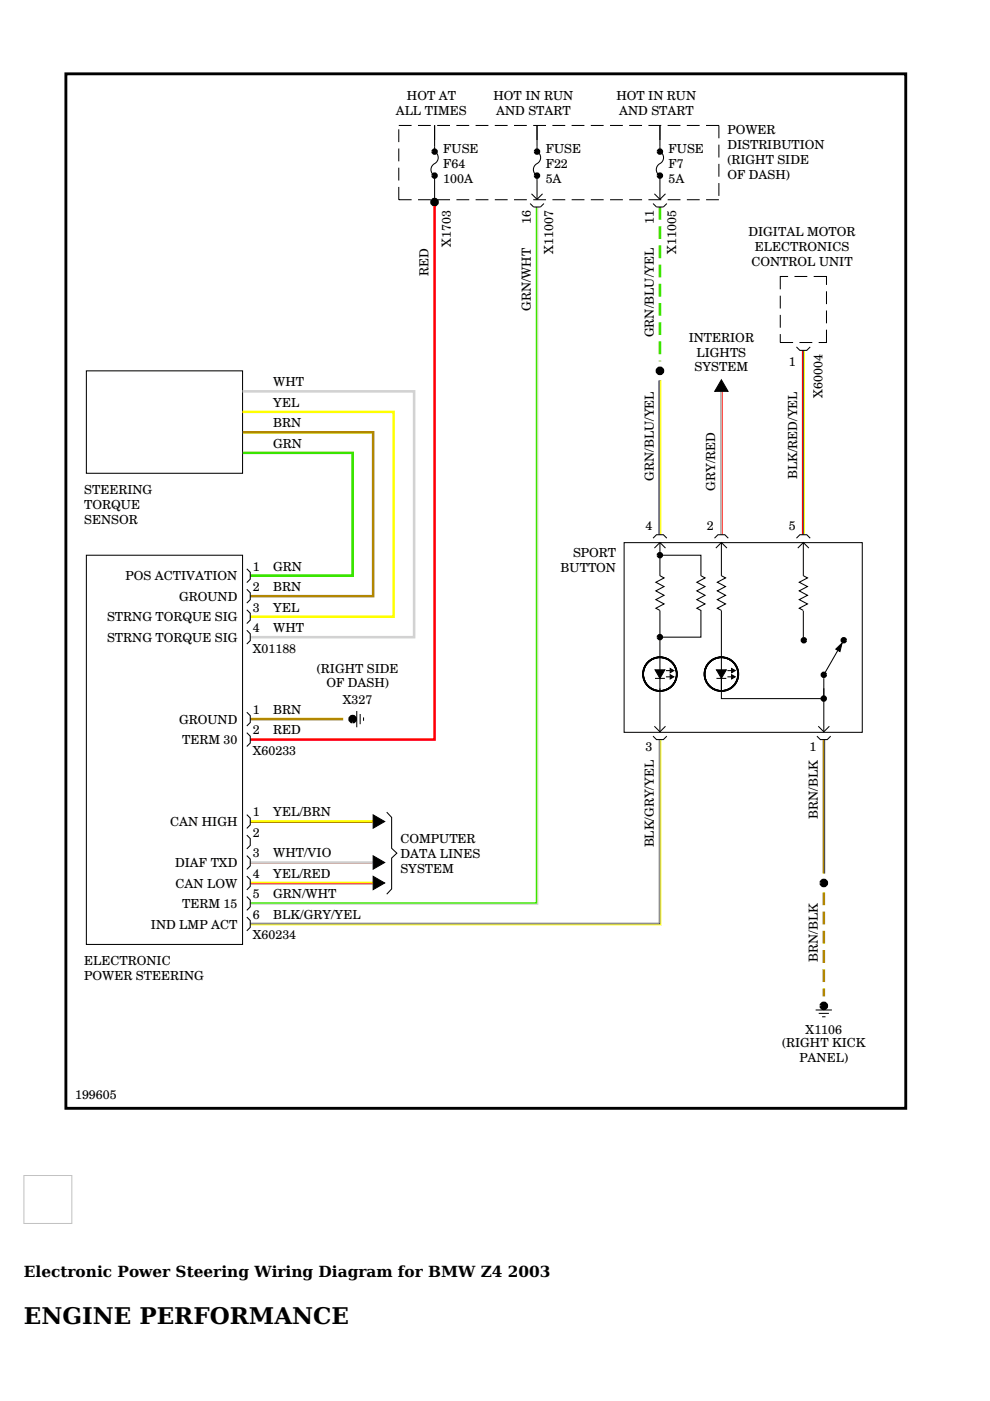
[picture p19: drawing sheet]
<svg xmlns="http://www.w3.org/2000/svg" width="210mm" height="297mm" viewBox="0 0 210 297" stroke-linecap="round" stroke-linejoin="round" font-family="sans-serif">
<defs><g id="words">
<text font-size="4.9" x="5.1" y="280.7">ENGINE PERFORMANCE</text>
<g font-size="3.3">
<text x="5.1" y="270.8">Electronic Power Steering Wiring Diagram for BMW Z4</text>
<text x="107.7" y="270.8">2003</text>
</g>
<g font-size="2.6">
<text x="86.3" y="21.3">HOT AT</text>
<text x="104.6" y="21.3">HOT IN RUN</text>
<text x="130.7" y="21.3">HOT IN RUN</text>
<text x="83.9" y="24.5">ALL TIMES</text>
<text x="105.2" y="24.5">AND START</text>
<text x="131.3" y="24.5">AND START</text>
<text x="154.2" y="28.5">POWER</text>
<text x="94" y="32.4">FUSE</text>
<text x="94" y="35.6">F64</text>
<text x="115.7" y="35.6">F22</text>
<text x="115.7" y="32.4">FUSE</text>
<text x="141.8" y="32.4">FUSE</text>
<text x="141.8" y="35.6">F7</text>
<text x="154.2" y="31.6">DISTRIBUTION</text>
<text x="154.2" y="34.8">(RIGHT SIDE</text>
<text x="94" y="38.8">100A</text>
<text x="115.7" y="38.8">5A</text>
<text x="141.8" y="38.8">5A</text>
<text x="154.2" y="38">OF DASH)</text>
<text x="112.6" y="47.5" transform="rotate(-90 112.6 47.5)">16</text>
<text x="138.6" y="47.5" transform="rotate(-90 138.6 47.5)">11</text>
<text x="95.6" y="52.3" transform="rotate(-90 95.6 52.3)">X1703</text>
<text x="117.3" y="53.8" transform="rotate(-90 117.3 53.8)">X11007</text>
<text x="143.3" y="53.8" transform="rotate(-90 143.3 53.8)">X11005</text>
<text x="158.7" y="50">DIGITAL MOTOR</text>
<text x="160.1" y="53.2">ELECTRONICS</text>
<text x="90.9" y="58.4" transform="rotate(-90 90.9 58.4)">RED</text>
<text x="159.3" y="56.4">CONTROL UNIT</text>
<text x="112.6" y="66" transform="rotate(-90 112.6 66)">GRN/WHT</text>
<text x="138.6" y="71.5" transform="rotate(-90 138.6 71.5)">GRN/BLU/YEL</text>
<text x="146" y="72.4">INTERIOR</text>
<text x="147.7" y="75.6">LIGHTS</text>
<text x="167.3" y="77.6">1</text>
<text x="57.9" y="81.9">WHT</text>
<text x="147.3" y="78.8">SYSTEM</text>
<text x="57.9" y="86.2">YEL</text>
<text x="174.4" y="84.3" transform="rotate(-90 174.4 84.3)">X60004</text>
<text x="57.9" y="94.9">GRN</text>
<text x="57.9" y="90.6">BRN</text>
<text x="138.6" y="101.9" transform="rotate(-90 138.6 101.9)">GRN/BLU/YEL</text>
<text x="169" y="101.6" transform="rotate(-90 169 101.6)">BLK/RED/YEL</text>
<text x="17.9" y="104.7">STEERING</text>
<text x="17.9" y="107.9">TORQUE</text>
<text x="151.7" y="104.1" transform="rotate(-90 151.7 104.1)">GRY/RED</text>
<text x="17.9" y="111">SENSOR</text>
<text x="136.9" y="112.4">4</text>
<text x="149.9" y="112.4">2</text>
<text x="167.3" y="112.4">5</text>
<text x="121.5" y="118">SPORT</text>
<text x="26.6" y="123">POS ACTIVATION</text>
<text x="53.6" y="121">1</text>
<text x="53.6" y="125.3">2</text>
<text x="57.9" y="121">GRN</text>
<text x="57.9" y="125.3">BRN</text>
<text x="118.9" y="121.2">BUTTON</text>
<text x="22.7" y="131.7">STRNG TORQUE SIG</text>
<text x="38" y="127.4">GROUND</text>
<text x="53.6" y="129.7">3</text>
<text x="57.9" y="129.7">YEL</text>
<text x="22.7" y="136.1">STRNG TORQUE SIG</text>
<text x="53.6" y="134">4</text>
<text x="57.9" y="134">WHT</text>
<text x="53.6" y="138.3">X01188</text>
<text x="67.2" y="142.6">(RIGHT SIDE</text>
<text x="69.2" y="145.8">OF DASH)</text>
<text x="72.7" y="149.2">X327</text>
<text x="38" y="153.4">GROUND</text>
<text x="53.6" y="151.4">1</text>
<text x="53.6" y="155.7">2</text>
<text x="57.9" y="155.7">RED</text>
<text x="57.9" y="151.4">BRN</text>
<text x="38.6" y="157.8">TERM 30</text>
<text x="53.6" y="160.1">X60233</text>
<text x="136.9" y="159.1">3</text>
<text x="171.6" y="159.1">1</text>
<text x="53.6" y="173.1">1</text>
<text x="57.9" y="173.1">YEL/BRN</text>
<text x="173.4" y="173.6" transform="rotate(-90 173.4 173.6)">BRN/BLK</text>
<text x="36.1" y="175.2">CAN HIGH</text>
<text x="53.6" y="177.4">2</text>
<text x="84.9" y="178.7">COMPUTER</text>
<text x="138.6" y="179.7" transform="rotate(-90 138.6 179.7)">BLK/GRY/YEL</text>
<text x="37.1" y="183.8">DIAF TXD</text>
<text x="53.6" y="181.8">3</text>
<text x="57.9" y="181.8">WHT/VIO</text>
<text x="84.9" y="185">SYSTEM</text>
<text x="84.9" y="181.9">DATA LINES</text>
<text x="37.2" y="188.2">CAN LOW</text>
<text x="53.6" y="186.1">4</text>
<text x="53.6" y="190.5">5</text>
<text x="57.9" y="186.1">YEL/RED</text>
<text x="57.9" y="190.5">GRN/WHT</text>
<text x="32" y="196.9">IND LMP ACT</text>
<text x="38.6" y="192.5">TERM 15</text>
<text x="53.6" y="194.8">6</text>
<text x="57.9" y="194.8">BLK/GRY/YEL</text>
<text x="53.6" y="199.2">X60234</text>
<text x="173.4" y="204" transform="rotate(-90 173.4 204)">BRN/BLK</text>
<text x="17.9" y="207.7">POWER STEERING</text>
<text x="17.9" y="204.6">ELECTRONIC</text>
<text x="170.8" y="219.2">X1106</text>
<text x="165.8" y="222.1">(RIGHT KICK</text>
<text x="169.5" y="225.2">PANEL)</text>
<text x="15.9" y="233">199605</text>
</g>
</g></defs>
<g fill="none" stroke="#000" stroke-width=".22">
<path d="M84.5 26.6h2.8M84.5 39.6l.1 2.7h2.7M84.5 27.4v2.7M84.5 31.5v2.7M84.5 35.6v2.7M88.6 26.6h2.7M92.1 26.5v5.6a1.52 1.52 0 0 1 .8 1.5 1.52 1.52 0 0 1-1.1 1.3 1.44 1.44 0 0 0 .3 2.3v5M92.7 26.6h2.7M96.8 26.6h2.7M100.8 26.6h2.8M104.9 26.6h2.7M109 26.6h2.7"/>
<path d="M113.1 26.6h2.7M113.9 26.5v5.6a1.52 1.52 0 0 1 .7 1.5 1.52 1.52 0 0 1-1.1 1.3 1.44 1.44 0 0 0 .4 2.3v5M117.1 26.6h2.7M121.2 26.6h2.7M125.3 26.6h2.7M129.3 26.6h2.8M133.4 26.6h2.7M137.5 26.6h2.7M139.9 26.5v5.6a1.52 1.52 0 0 1 .8 1.5 1.52 1.52 0 0 1-1.1 1.3 1.44 1.44 0 0 0 .3 2.3v5M141.6 26.6h2.7M145.6 26.6h2.7M149.7 26.6h2.7"/>
<path d="M152.4 26.6v2.7M152.4 30.7v2.7M152.4 34.7v2.8M152.4 38.8v2.7M88.6 42.3h2.7M92.7 42.3h2.7M96.8 42.3h2.7M100.8 42.3h2.8M104.9 42.3h2.7M109 42.3h2.7M112.4 43.2l.7 .7h1.5l.7-.7M112.7 41.1l1.2 1.2 1.1-1.2"/>
<path d="M113.1 42.3h2.7M117.1 42.3h2.7M121.2 42.3h2.7M125.3 42.3h2.7M129.3 42.3h2.8M133.4 42.3h2.7M137.5 42.3h2.7M138.5 43.2l.7 .7h1.5l.7-.7M138.7 41.1l1.2 1.2 1.2-1.2M141.6 42.3h2.7M145.6 42.3h2.7M149.7 42.3h2.7"/>
<path d="M167.1 58.6h-1.7v2.7M168.4 58.6h2.8M172.5 58.6h2.7v1.8M18.3 78.6h33.1v21.7h-33.1zM165.4 70.8v1.8h2.8M165.4 62.7v2.7M165.4 66.8v2.7M168.9 73.6l.7 .7h1.5l.7-.7M169.5 72.6h2.7M175.2 69.9v2.7h-1.6M175.2 61.8v2.7M175.2 65.8v2.7"/>
<path d="M18.3 117.7h33.1v82.5h-33.1zM132.3 115h50.5v40.3h-50.5zM138.5 114.1l.7-.7h1.5l.7 .7M138.7 116.2l1.2-1.2 1.2 1.2M139.9 117.7h8.7v4.4l.9 .4-1.8 1 1.8 .9-1.8 .9 1.8 .9-1.8 .9 1.8 .9-1.8 1 .9 .4M139.9 115v7.1l.9 .4-1.7 1 1.7 .9-1.7 .9 1.7 .9-1.7 .9 1.7 .9-1.7 1 .8 .4v25.8M151.5 114.1l.7-.7h1.5l.7 .7M151.8 116.2l1.2-1.2 1.1 1.2M153 115v7.1l.8 .4-1.7 1 1.7 .9-1.7 .9 1.7 .9-1.7 .9 1.7 .9-1.7 1 .9 .4v17.2M168.9 114.1l.7-.7h1.5l.7 .7M169.2 116.2l1.1-1.2 1.2 1.2M170.3 115v7.1l.9 .4-1.7 1 1.7 .9-1.7 .9 1.7 .9-1.7 .9 1.7 .9-1.7 1 .8 .4"/>
<path d="M52.3 120.6l.8 .7v1.5l-.8 .7M52.3 124.9l.8 .8v1.4l-.8 .8M52.3 129.3l.8 .7v1.5l-.8 .7M52.3 133.6l.8 .8v1.4l-.8 .8M148.6 129.3v5.8h-8.7M170.3 129.5v5.6M177.6 137.9l-2.9 5.2v.3M52.3 151l.8 .7v1.5l-.8 .7M52.3 155.3l.8 .8v1.4l-.8 .8M75.6 150.7v3.5M76.4 151.4v2.1M77.1 152.1v.7"/>
<path d="M138.5 156.1l.7 .7h1.5l.7-.7M138.7 154l1.2 1.2 1.2-1.2M138.9 143.8h2.1M141.2 142.2h.9M141.2 143.5h.9M151.9 143.8h2.1M153 143.8v4.3h21.7v-4.3M154.2 142.2h.9M154.2 143.5h.9M173.2 156.1l.7 .7h1.5l.7-.7M173.5 154l1.2 1.2 1.1-1.2M174.7 145.9v9.3"/>
<path d="M52.3 172.7l.8 .8v1.4l-.8 .7M52.3 177.1l.8 .7v1.5l-.8 .7M82 172.2l1 1.1v6.5l1.1 1.1-1.1 1v6.6l-1 1.1M52.3 181.4l.8 .7v1.5l-.8 .7M52.3 185.8l.8 .7v1.4l-.8 .8M52.3 190.1l.8 .7v1.5l-.8 .7M52.3 194.4l.8 .8v1.4l-.8 .8M172.9 214.1h3.5M173.6 214.9h2.1M174.3 215.6h.7"/>
</g>
<path d="M14 15.7h178v219.3h-178z" fill="none" stroke="#000" stroke-width=".61" stroke-linecap="butt"/>
<path d="M92.1 42.8v114h-39" fill="none" stroke="#f00" stroke-width=".54"/>
<g fill="none" stroke="#000" stroke-width=".91" stroke-linecap="butt">
<circle cx="92.1" cy="42.8" r=".46"/>
<circle cx="139.9" cy="78.6" r=".46"/>
<circle cx="74.8" cy="152.5" r=".46"/>
<circle cx="174.7" cy="187.2" r=".45"/>
<circle cx="174.7" cy="213.3" r=".45"/>
</g>
<path d="M51.4 91.7h27.7v34.7h-26M53.1 152.5h19.7M174.7 189.2v2.7M174.7 193.3v2.7M174.7 197.4v2.7M174.7 201.4v2.7M174.7 205.5v2.7M174.7 209.6v1.7" fill="none" stroke="#b28600" stroke-width=".54"/>
<g fill="none" stroke="#000" stroke-width=".68" stroke-linecap="butt">
<circle cx="92.1" cy="37.2" r=".34"/>
<circle cx="92.1" cy="32.1" r=".34"/>
<circle cx="113.9" cy="37.2" r=".34"/>
<circle cx="113.9" cy="32.1" r=".34"/>
<circle cx="139.9" cy="37.2" r=".34"/>
<circle cx="139.9" cy="32.1" r=".34"/>
<circle cx="139.9" cy="117.7" r=".34"/>
<circle cx="139.9" cy="135.1" r=".34"/>
<circle cx="170.4" cy="135.7" r=".34"/>
<circle cx="178.9" cy="135.7" r=".34"/>
<circle cx="174.7" cy="148.1" r=".34"/>
<circle cx="174.7" cy="143.1" r=".34"/>
</g>
<path d="M153 80.5l1.4 2.5h-2.9zM177.2 137.6l1.3-1.3-.4 1.8zM138.9 142h2.1l-1.1 1.8zM142.1 143.1l.8 .4-.8 .5zM142.1 141.7l.8 .5-.8 .4zM151.9 142h2.1l-1 1.8zM155.1 143.1l.8 .4-.8 .5zM155.1 141.7l.8 .5-.8 .4zM79.1 172.8l2.5 1.4-2.5 1.4zM79.1 181.5l2.5 1.4-2.5 1.4zM79.1 185.8l2.5 1.4-2.5 1.4z" fill="#000"/>
<g fill="none" stroke="#000" stroke-width=".21">
<path d="M153 80.5l1.4 2.5h-2.9zM177.2 137.6l1.3-1.3-.4 1.8zM138.9 142h2.1l-1.1 1.8zM142.1 143.1l.8 .4-.8 .5zM142.1 141.7l.8 .5-.8 .4zM151.9 142h2.1l-1 1.8zM155.1 143.1l.8 .4-.8 .5zM155.1 141.7l.8 .5-.8 .4zM79.1 172.8l2.5 1.4-2.5 1.4zM79.1 181.5l2.5 1.4-2.5 1.4zM79.1 185.8l2.5 1.4-2.5 1.4z"/>
<circle cx="139.9" cy="142.9" r="3.7"/>
<circle cx="139.9" cy="142.9" r="3.6"/>
<circle cx="139.9" cy="142.9" r="3.5"/>
<circle cx="153" cy="142.9" r="3.7"/>
<circle cx="153" cy="142.9" r="3.6"/>
<circle cx="153" cy="142.9" r="3.5"/>
</g>
<path d="M139.9 43.9v2.7M139.9 48v2.7M139.9 52v2.7M139.9 56.1v2.7M139.9 60.2v2.7M139.9 64.2v2.8M139.9 68.3v2.7M139.9 72.4v2.7M139.9 76.5v.1M51.4 96h23.4v26.1h-21.7" fill="none" stroke="#39e500" stroke-width=".54"/>
<path d="M139.9 80.6v32.8" fill="none" stroke="#39e500" stroke-width=".26"/>
<path d="M170.3 74.3v39.1M139.9 156.8v39.1h-86.8" fill="none" stroke="#323232" stroke-width=".26"/>
<path d="M113.8 43.9v147.6h-60.7" fill="none" stroke="#39e500" stroke-width=".36"/>
<path d="M114 43.9v147.8h-60.9" fill="none" stroke="#d2d2d2" stroke-width=".21"/>
<path d="M139.7 80.6v32.8" fill="none" stroke="#00f" stroke-width=".21"/>
<path d="M170.5 74.3v39.1M140.1 80.6v32.8M140.1 156.8v39.3h-87" fill="none" stroke="#ff0" stroke-width=".21"/>
<path d="M53.1 174.1h26M53.1 187.1h26" fill="none" stroke="#ff0" stroke-width=".36"/>
<path d="M53.1 174.4h26" fill="none" stroke="#b28600" stroke-width=".21"/>
<path d="M53.1 182.8h26" fill="none" stroke="#d2d2d2" stroke-width=".36"/>
<path d="M53.1 183h26" fill="none" stroke="#f0f" stroke-width=".21"/>
<path d="M170.1 74.3v39.1M153.1 83v30.4M53.1 187.4h26" fill="none" stroke="#f00" stroke-width=".21"/>
<path d="M139.7 156.8v38.9h-86.6" fill="none" stroke="#afafaf" stroke-width=".21"/>
<path d="M174.6 156.8v28.4" fill="none" stroke="#b28600" stroke-width=".36"/>
<path d="M174.8 156.8v28.4" fill="none" stroke="#323232" stroke-width=".21"/>
<path d="M152.9 83v30.4" fill="none" stroke="#afafaf" stroke-width=".36"/>
<path d="M51.4 87.3h32.1v43.4h-30.4" fill="none" stroke="#ff0" stroke-width=".54"/>
<path d="M51.4 83h36.4v52.1h-34.7" fill="none" stroke="#d2d2d2" stroke-width=".54"/>
<path d="M5.1 249.2h10.1v10.2h-10.1z" fill="none" stroke="#c0c0c0" stroke-width=".21"/>
<use href="#words"/>
</svg>
